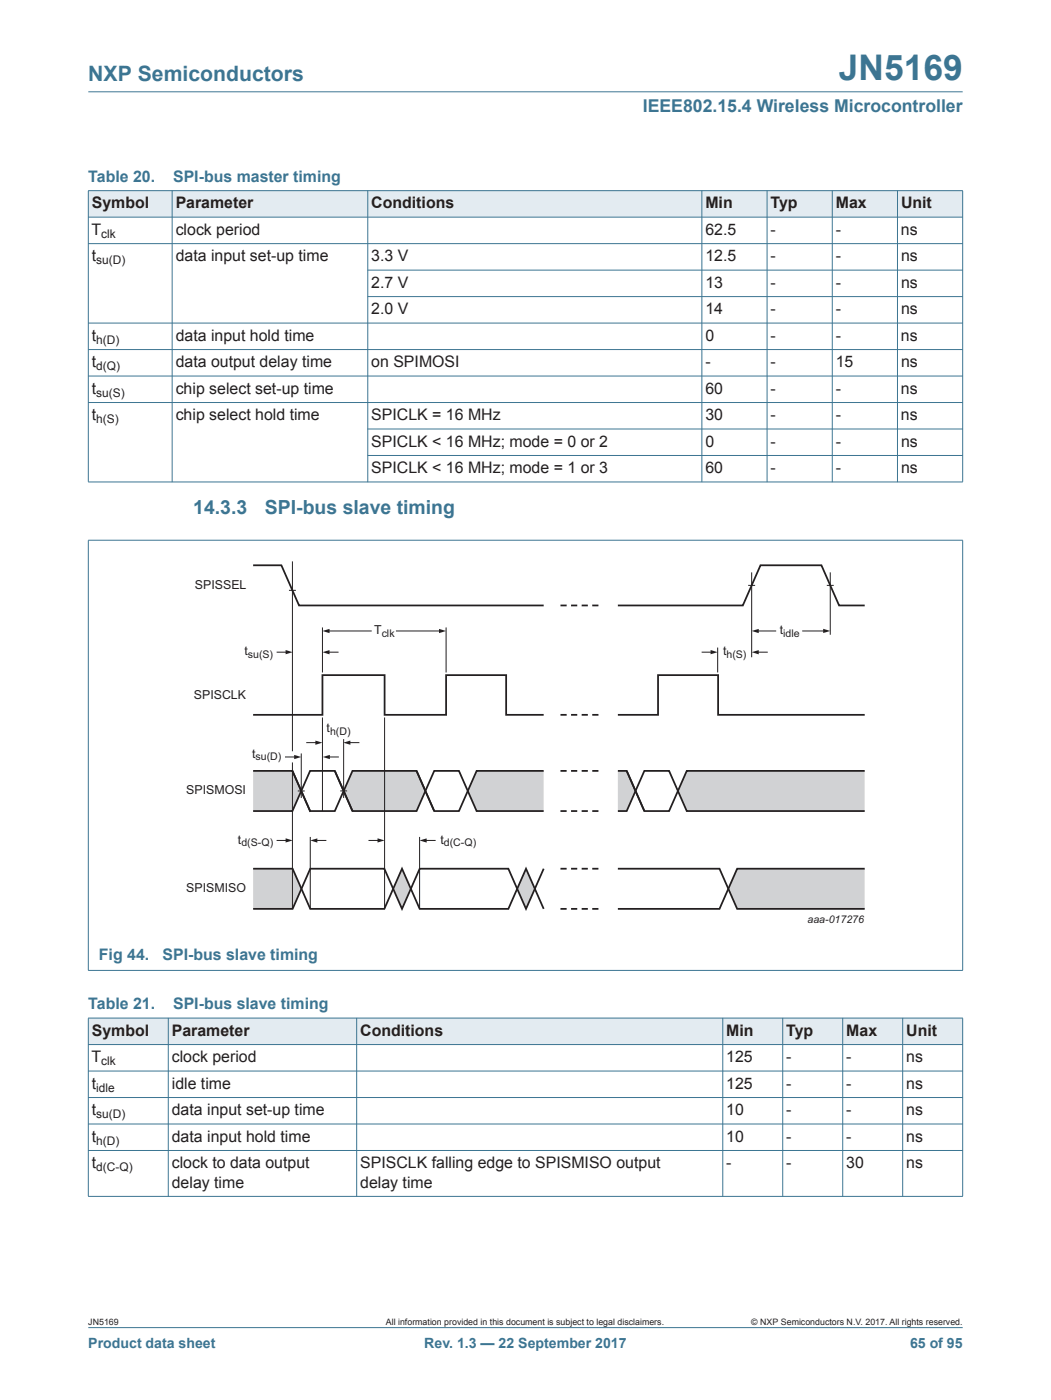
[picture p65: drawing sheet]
<svg xmlns="http://www.w3.org/2000/svg" width="210mm" height="280mm" viewBox="0 0 210 280" stroke-linecap="round" stroke-linejoin="round" font-family="sans-serif">
<defs><g id="words">
<text font-size="7.1" fill="#3c7592" x="167.6" y="16">JN5169</text>
<text font-size="4.2" fill="#3c7592" x="17.6" y="16.2">NXP Semiconductors</text>
<g font-size="3.9" fill="#3c7592">
<text x="38.6" y="102.8">14.3.3</text>
<text x="52.9" y="102.8">SPI-bus slave timing</text>
</g>
<text font-size="3.5" fill="#3c7592" x="128.4" y="22.5">IEEE802.15.4 Wireless Microcontroller</text>
<g font-size="3.2" fill="#3c7592">
<text x="17.6" y="36.3">Table 20.</text>
<text x="34.6" y="36.3">SPI-bus master timing</text>
<text x="19.8" y="191.8">Fig 44.</text>
<text x="32.5" y="191.8">SPI-bus slave timing</text>
<text x="17.6" y="201.7">Table 21.</text>
<text x="34.6" y="201.7">SPI-bus slave timing</text>
</g>
<g font-size="3.2" fill="#231f20">
<text x="18.3" y="41.6">Symbol</text>
<text x="35.1" y="41.6">Parameter</text>
<text x="74.2" y="41.6">Conditions</text>
<text x="140.9" y="41.6">Min</text>
<text x="153.9" y="41.6">Typ</text>
<text x="166.9" y="41.6">Max</text>
<text x="179.9" y="41.6">Unit</text>
<text x="18.3" y="46.9">T</text>
<text x="35.1" y="46.9">clock period</text>
<text x="140.9" y="46.9">62.5</text>
<text x="153.9" y="46.9">-</text>
<text x="166.9" y="46.9">-</text>
<text x="179.9" y="46.9">ns</text>
<text x="18.3" y="52.2">t</text>
<text x="35.1" y="52.2">data input set-up time</text>
<text x="74.2" y="52.2">3.3 V</text>
<text x="140.9" y="52.2">12.5</text>
<text x="153.9" y="52.2">-</text>
<text x="166.9" y="52.2">-</text>
<text x="179.9" y="52.2">ns</text>
<text x="74.2" y="57.5">2.7 V</text>
<text x="140.9" y="57.5">13</text>
<text x="153.9" y="57.5">-</text>
<text x="166.9" y="57.5">-</text>
<text x="179.9" y="57.5">ns</text>
<text x="74.2" y="62.8">2.0 V</text>
<text x="140.9" y="62.8">14</text>
<text x="153.9" y="62.8">-</text>
<text x="166.9" y="62.8">-</text>
<text x="179.9" y="62.8">ns</text>
<text x="18.3" y="68.1">t</text>
<text x="35.1" y="68.1">data input hold time</text>
<text x="140.9" y="68.1">0</text>
<text x="153.9" y="68.1">-</text>
<text x="166.9" y="68.1">-</text>
<text x="179.9" y="68.1">ns</text>
<text x="18.3" y="73.4">t</text>
<text x="35.1" y="73.4">data output delay time</text>
<text x="74.2" y="73.4">on SPIMOSI</text>
<text x="140.9" y="73.4">-</text>
<text x="153.9" y="73.4">-</text>
<text x="166.9" y="73.4">15</text>
<text x="179.9" y="73.4">ns</text>
<text x="18.3" y="78.7">t</text>
<text x="18.3" y="84">t</text>
<text x="35.1" y="78.7">chip select set-up time</text>
<text x="35.1" y="84">chip select hold time</text>
<text x="74.2" y="84">SPICLK = 16 MHz</text>
<text x="140.9" y="84">30</text>
<text x="140.9" y="78.7">60</text>
<text x="153.9" y="84">-</text>
<text x="153.9" y="78.7">-</text>
<text x="166.9" y="84">-</text>
<text x="166.9" y="78.7">-</text>
<text x="179.9" y="84">ns</text>
<text x="179.9" y="78.7">ns</text>
<text x="74.2" y="89.3">SPICLK &lt; 16 MHz; mode = 0 or 2</text>
<text x="140.9" y="89.3">0</text>
<text x="153.9" y="89.3">-</text>
<text x="166.9" y="89.3">-</text>
<text x="179.9" y="89.3">ns</text>
<text x="74.2" y="94.5">SPICLK &lt; 16 MHz; mode = 1 or 3</text>
<text x="140.9" y="94.5">60</text>
<text x="153.9" y="94.5">-</text>
<text x="166.9" y="94.5">-</text>
<text x="179.9" y="94.5">ns</text>
<text x="18.3" y="207">Symbol</text>
<text x="34.3" y="207">Parameter</text>
<text x="71.9" y="207">Conditions</text>
<text x="145.1" y="207">Min</text>
<text x="157" y="207">Typ</text>
<text x="169" y="207">Max</text>
<text x="181" y="207">Unit</text>
<text x="18.3" y="212.3">T</text>
<text x="34.3" y="212.3">clock period</text>
<text x="145.1" y="212.3">125</text>
<text x="157" y="212.3">-</text>
<text x="169" y="212.3">-</text>
<text x="181" y="212.3">ns</text>
<text x="18.3" y="217.5">t</text>
<text x="34.3" y="217.5">idle time</text>
<text x="145.1" y="217.5">125</text>
<text x="157" y="217.5">-</text>
<text x="169" y="217.5">-</text>
<text x="181" y="217.5">ns</text>
<text x="18.3" y="222.8">t</text>
<text x="34.3" y="222.8">data input set-up time</text>
<text x="145.1" y="222.8">10</text>
<text x="157" y="222.8">-</text>
<text x="169" y="222.8">-</text>
<text x="181" y="222.8">ns</text>
<text x="18.3" y="228.1">t</text>
<text x="18.3" y="233.4">t</text>
<text x="34.3" y="228.1">data input hold time</text>
<text x="34.3" y="233.4">clock to data output</text>
<text x="71.9" y="233.4">SPISCLK falling edge to SPISMISO output</text>
<text x="145.1" y="228.1">10</text>
<text x="145.1" y="233.4">-</text>
<text x="157" y="228.1">-</text>
<text x="157" y="233.4">-</text>
<text x="169" y="228.1">-</text>
<text x="169" y="233.4">30</text>
<text x="181" y="228.1">ns</text>
<text x="181" y="233.4">ns</text>
<text x="34.3" y="237.3">delay time</text>
<text x="71.9" y="237.3">delay time</text>
</g>
<g font-size="2.8" fill="#3c7592">
<text x="17.6" y="269.3">Product data sheet</text>
<text x="84.7" y="269.3">Rev. 1.3 — 22 September 2017</text>
<text x="181.8" y="269.3">65 of 95</text>
</g>
<g font-size="2.5" fill="#231f20">
<text x="38.9" y="117.7">SPISSEL</text>
<text x="48.8" y="130.9">t</text>
<text x="74.7" y="126.8">T</text>
<text x="144.4" y="130.9">t</text>
<text x="155.7" y="126.8">t</text>
<text x="38.7" y="139.6">SPISCLK</text>
<text x="65.2" y="146.3">t</text>
<text x="50.3" y="151.4">t</text>
<text x="37.2" y="158.8">SPISMOSI</text>
<text x="47.5" y="168.6">t</text>
<text x="88" y="168.6">t</text>
<text x="37.2" y="178.3">SPISMISO</text>
</g>
<g font-size="2.4" fill="#231f20">
<text x="20.2" y="47.5">clk</text>
<text x="19.2" y="52.8">su(D)</text>
<text x="19.2" y="68.7">h(D)</text>
<text x="19.2" y="73.9">d(Q)</text>
<text x="19.2" y="79.2">su(S)</text>
<text x="19.2" y="84.5">h(S)</text>
<text x="20.2" y="212.8">clk</text>
<text x="19.2" y="218.1">idle</text>
<text x="19.2" y="223.4">su(D)</text>
<text x="19.2" y="228.7">h(D)</text>
<text x="19.2" y="234">d(C-Q)</text>
</g>
<g font-size="2.1" fill="#231f20">
<text x="49.5" y="131.4">su(S)</text>
<text x="76.2" y="127.2">clk</text>
<text x="145.1" y="131.4">h(S)</text>
<text x="156.4" y="127.2">idle</text>
<text x="65.9" y="146.8">h(D)</text>
<text x="51" y="151.9">su(D)</text>
<text x="48.2" y="169.1">d(S-Q)</text>
<text x="88.6" y="169.1">d(C-Q)</text>
<text x="161.3" y="184.4">aaa-017276</text>
</g>
<g font-size="1.8" fill="#231f20">
<text x="17.6" y="264.7">JN5169</text>
<text x="77.1" y="264.7">All information provided in this document is subject to legal disclaimers.</text>
<text x="150" y="264.7">© NXP Semiconductors N.V. 2017. All rights reserved.</text>
</g>
</g></defs>
<g fill="#3c7592" stroke="#3c7592" stroke-width=".2">
<path d="M17.6 265.3h174.7z"/>
<path d="M17.6 18.3h174.7z"/>
</g>
<g fill="#e3ebf1">
<path d="M17.6 38.1h16.8v5.3h-16.8z"/>
<path d="M34.4 38.1h39v5.3h-39z"/>
<path d="M73.4 38.1h59.3v5.3h-59.3z"/>
<path d="M132.7 38.1h7.5v5.3h-7.5z"/>
<path d="M140.2 38.1h13v5.3h-13z"/>
<path d="M153.2 38.1h13v5.3h-13z"/>
<path d="M166.2 38.1h13v5.3h-13z"/>
<path d="M179.2 38.1h13.1v5.3h-13.1z"/>
</g>
<g fill="#3c7592" stroke="#3c7592" stroke-width=".2">
<path d="M17.6 38.1v58.2z"/>
<path d="M34.4 38.1v58.2z"/>
<path d="M73.4 38.1v58.2z"/>
<path d="M140.2 38.1v58.2z"/>
<path d="M153.2 38.1v58.2z"/>
<path d="M166.2 38.1v58.2z"/>
<path d="M179.2 38.1v58.2z"/>
<path d="M192.3 38.1v58.2z"/>
<path d="M17.6 38.1h174.7z"/>
<path d="M17.6 43.4h174.7z"/>
<path d="M17.6 48.7h174.7z"/>
<path d="M73.4 54h118.9z"/>
<path d="M73.4 59.3h118.9z"/>
<path d="M17.6 64.6h174.7z"/>
<path d="M17.6 69.8h174.7z"/>
<path d="M17.6 75.1h174.7z"/>
<path d="M17.6 80.4h174.7z"/>
<path d="M73.4 85.7h118.9z"/>
<path d="M73.4 91h118.9z"/>
<path d="M17.6 96.3h174.7z"/>
<path d="M17.6 108v85.9z"/>
<path d="M192.3 108v85.9z"/>
<path d="M17.6 107.9h174.7z"/>
<path d="M17.6 193.9h174.7z"/>
</g>
<g fill="#d1d2d4">
<path d="M147.2 173.6h25.5v8h-25.5l-1.7-4z"/>
<path d="M137.2 154h35.5v8.1h-35.5l-1.8-4z"/>
<path d="M123.4 154h1.8l1.7 4.1-1.7 4h-1.8z"/>
<path d="M105.1 173.6l1.7 4-1.7 4-1.8-4z"/>
<path d="M80.3 173.6l1.8 4-1.8 4-1.8-4z"/>
<path d="M95.2 154h13.4v8.1h-13.4l-1.8-4z"/>
<path d="M70.4 154h12.8l1.8 4-1.8 4.1h-12.8l-1.8-4.1z"/>
<path d="M50.6 154h7.8l1.8 4.1-1.8 4h-7.8z"/>
<path d="M50.6 173.6h7.8l1.7 4-1.7 4h-7.8z"/>
</g>
<path d="M65.5 126.1h8.6" fill="none" stroke="#231f20" stroke-width=".2"/>
<path d="M64.4 126.1l1.4-.4v.8z" fill="#231f20"/>
<path d="M79.2 126.1h8.8" fill="none" stroke="#231f20" stroke-width=".2"/>
<path d="M87.7 125.7l1.4 .4-1.4 .4z" fill="#231f20"/>
<path d="M69.7 148.4h2" fill="none" stroke="#231f20" stroke-width=".2"/>
<path d="M68.6 148.4l1.4-.4v.8z" fill="#231f20"/>
<path d="M151.3 126.1h3.6" fill="none" stroke="#231f20" stroke-width=".2"/>
<path d="M150.1 126.1l1.4-.4v.8z" fill="#231f20"/>
<path d="M160.3 126.1h4.4" fill="none" stroke="#231f20" stroke-width=".2"/>
<path d="M164.4 125.6l1.4 .5-1.4 .4z" fill="#231f20"/>
<path d="M63.1 167.9h2" fill="none" stroke="#231f20" stroke-width=".2"/>
<path d="M62 167.9l1.4-.4v.9z" fill="#231f20"/>
<path d="M84.9 167.9h2" fill="none" stroke="#231f20" stroke-width=".2"/>
<path d="M83.8 167.9l1.4-.4v.9z" fill="#231f20"/>
<path d="M73.7 167.9h2" fill="none" stroke="#231f20" stroke-width=".2"/>
<path d="M75.4 167.5l1.4 .4-1.4 .5z" fill="#231f20"/>
<path d="M55.3 167.9h2" fill="none" stroke="#231f20" stroke-width=".2"/>
<path d="M57 167.5l1.5 .4-1.5 .5z" fill="#231f20"/>
<path d="M65.5 130.3h2" fill="none" stroke="#231f20" stroke-width=".2"/>
<path d="M64.4 130.3l1.4-.4v.9z" fill="#231f20"/>
<path d="M55.3 130.3h2" fill="none" stroke="#231f20" stroke-width=".2"/>
<path d="M57 129.9l1.5 .4-1.5 .4z" fill="#231f20"/>
<path d="M61.3 148.4h2" fill="none" stroke="#231f20" stroke-width=".2"/>
<path d="M63 148l1.4 .4-1.4 .4z" fill="#231f20"/>
<path d="M65.6 151.3h2" fill="none" stroke="#231f20" stroke-width=".2"/>
<path d="M64.5 151.3l1.4-.5v.9z" fill="#231f20"/>
<path d="M57 151.3h2" fill="none" stroke="#231f20" stroke-width=".2"/>
<path d="M58.8 150.8l1.4 .5-1.4 .4z" fill="#231f20"/>
<path d="M58.4 154l3.5 8.1z" fill="#fff"/>
<path d="M123.4 121h25l3.5-8h12.2l3.5 8h5.1M50.6 154h7.8l3.5 8.1h5l3.5-8.1h12.8l3.5 8.1M58.4 154l3.5 8.1M50.6 173.6h7.8l3.6 8h14.8l3.5-8 3.5 8h17.7l3.6-8 3.5 8M108.6 173.6l-3.5 8-3.6-8h-17.7l-3.5 8-3.5-8h-14.8l-3.6 8h-7.8M123.4 173.6h20.3l3.5 8h25.5M172.7 173.6h-25.5l-3.5 8h-20.3" fill="none" stroke="#231f20" stroke-width=".35"/>
<path d="M66.9 154l3.5 8.1z" fill="#fff"/>
<path d="M66.9 154l3.5 8.1M83.2 154l3.5 8.1h5l3.5-8.1h13.4M50.6 162.1h7.8l3.5-8.1h5l3.5 8.1h12.8l3.5-8.1h5l3.5 8.1h13.4" fill="none" stroke="#231f20" stroke-width=".35"/>
<path d="M125.2 154l3.5 8.1z" fill="#fff"/>
<g fill="none" stroke="#231f20" stroke-width=".35">
<path d="M50.6 113h5.6l3.5 8h48.9M111.9 121h1.3M114.1 121h1.2M116.2 121h1.2M118.3 121h1.2M50.6 142.8h13.8v-7.9h12.4v7.9h12.3v-7.9h12v7.9h7.5M111.9 142.8h1.3M111.9 154h1.3M114.1 142.8h1.2M114.1 154h1.2M116.2 142.8h1.2M116.2 154h1.2"/>
<path d="M118.3 142.8h1.2M118.3 154h1.2M123.4 154h1.8l3.5 8.1h4.9l3.6-8.1h35.5M123.4 142.8h8v-7.9h12v7.9h29.3M125.2 154l3.5 8.1M111.9 162.1h1.3M111.9 173.6h1.3M114.1 162.1h1.2M114.1 173.6h1.2M116.2 162.1h1.2M116.2 173.6h1.2M118.3 162.1h1.2"/>
<path d="M118.3 173.6h1.2M123.4 162.1h1.8l3.5-8.1h4.9l3.6 8.1h35.5M111.9 181.6h1.3M114.1 181.6h1.2M116.2 181.6h1.2M118.3 181.6h1.2"/>
</g>
<g fill="none" stroke="#231f20" stroke-width=".2">
<path d="M57.7 118h1.4M58.4 112.2v37.9M149.4 117h1.4M150.1 114.4v16.9M165.1 117h1.4M165.8 114.4v12.4M64.4 125.4v9M89.1 125.4v9M143.3 129.4v5M151.3 130.3h1.9M58.4 152.4v29.2M59.5 158.1h1.4"/>
<path d="M60.2 150.6v8.9M64.4 143.4v18.7M67.9 158h1.4M68.6 147.7v11.8M76.8 143.4v38.2M62 167.2v14.4M83.8 167.2v14.4"/>
</g>
<path d="M150.1 130.3l1.4-.4v.9z" fill="#231f20"/>
<path d="M140.2 130.3h2" fill="none" stroke="#231f20" stroke-width=".2"/>
<path d="M141.9 129.9l1.4 .4-1.4 .4z" fill="#231f20"/>
<g fill="#e3ebf1">
<path d="M17.6 203.4h16v5.3h-16z"/>
<path d="M33.6 203.4h37.6v5.3h-37.6z"/>
<path d="M71.2 203.4h67.8v5.3h-67.8z"/>
<path d="M139 203.4h17.3v5.3h-17.3z"/>
<path d="M156.3 203.4h12v5.3h-12z"/>
<path d="M168.3 203.4h12v5.3h-12z"/>
<path d="M180.3 203.4h12v5.3h-12z"/>
</g>
<g fill="#3c7592" stroke="#3c7592" stroke-width=".2">
<path d="M17.6 203.5v35.5z"/>
<path d="M33.6 203.4v35.7z"/>
<path d="M71.2 203.4v35.7z"/>
<path d="M144.3 203.4v35.7z"/>
<path d="M156.3 203.4v35.7z"/>
<path d="M168.3 203.4v35.7z"/>
<path d="M180.3 203.4v35.7z"/>
<path d="M192.3 203.5v35.5z"/>
<path d="M17.6 203.4h174.7z"/>
<path d="M17.6 208.7h174.7z"/>
<path d="M17.6 214h174.7z"/>
<path d="M17.6 219.3h174.7z"/>
<path d="M17.6 224.6h174.7z"/>
<path d="M17.6 229.9h174.7z"/>
<path d="M17.6 239.1h174.7z"/>
</g>
<use href="#words"/>
</svg>
